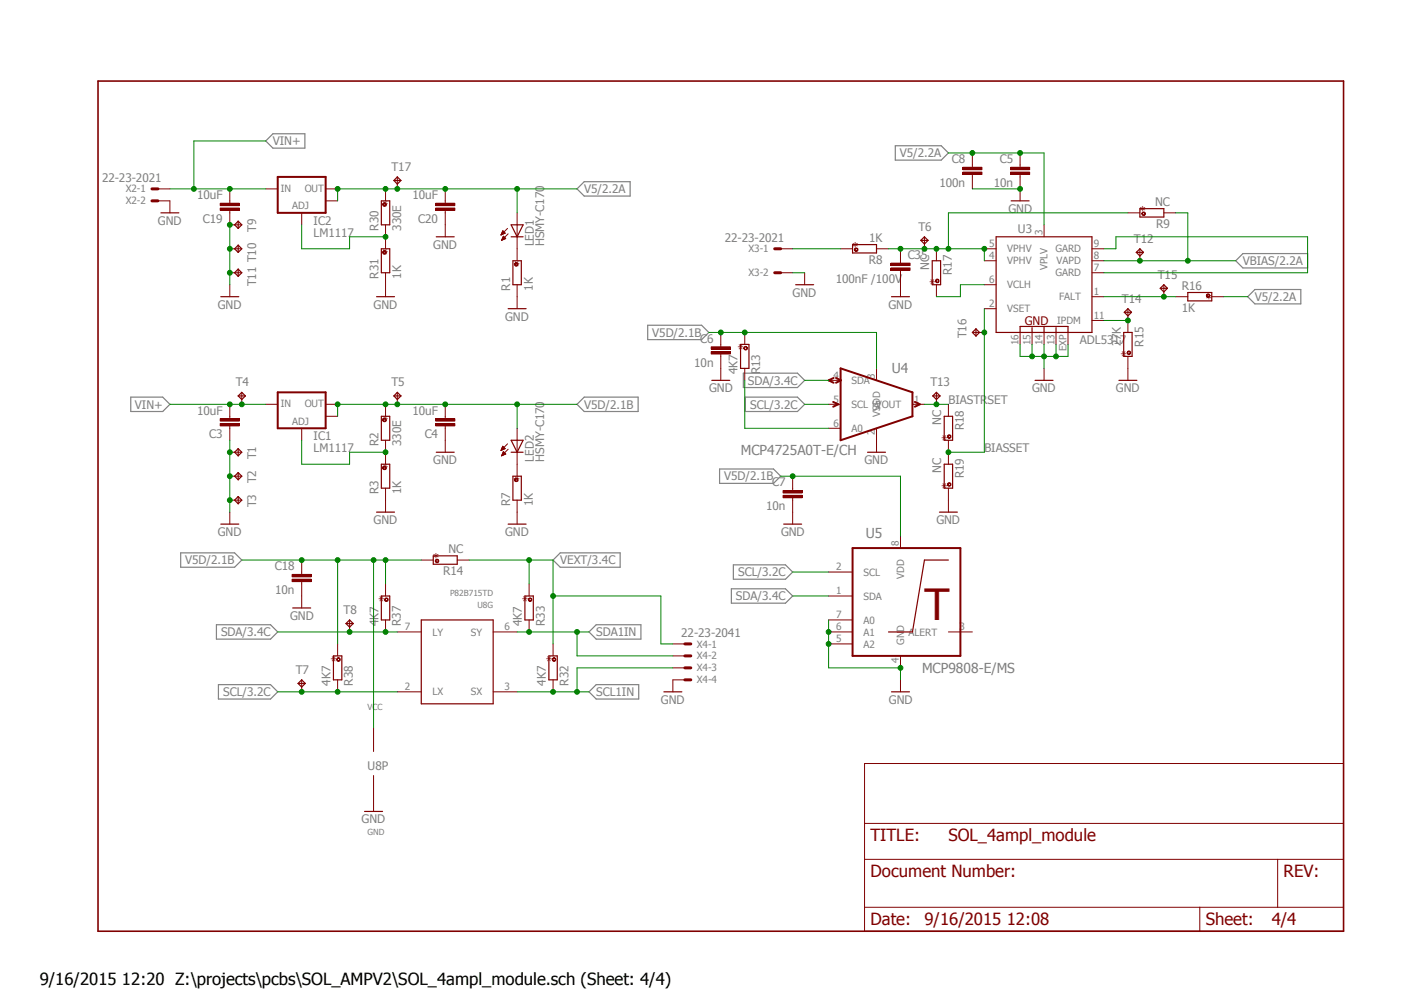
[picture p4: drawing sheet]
<svg xmlns="http://www.w3.org/2000/svg" width="297mm" height="210mm" viewBox="0 0 297 210" stroke-linecap="round" stroke-linejoin="round" font-family="sans-serif">
<defs><g id="words">
<text font-size="9.1" fill="#800000" x="196" y="131.4">T</text>
<g font-size="3.6" fill="#800000">
<text x="184.6" y="178.4">TITLE:</text>
<text x="201.1" y="178.4">SOL_4ampl_module</text>
<text x="184.6" y="186">Document Number:</text>
<text x="272.2" y="186">REV:</text>
<text x="184.6" y="196.2">Date:</text>
<text x="196" y="196.2">9/16/2015 12:08</text>
<text x="255.6" y="196.2">Sheet:</text>
<text x="269.6" y="196.2">4/4</text>
</g>
<text font-size="3.6" x="8.4" y="208.9">9/16/2015 12:20 Z:\projects\pcbs\SOL_AMPV2\SOL_4ampl_module.sch (Sheet: 4/4)</text>
<g font-size="2.9" fill="#808080">
<text x="189.1" y="79.1">U4</text>
<text x="157.1" y="96.5">MCP4725A0T-E/CH</text>
<text x="183.6" y="114.2">U5</text>
<text x="195.5" y="142.6">MCP9808-E/MS</text>
</g>
<g font-size="2.5" fill="#808080">
<text x="57.9" y="30.8">VIN+</text>
<text x="190.8" y="33.3">V5/2.2A</text>
<text x="201.8" y="34.6">C8</text>
<text x="212" y="34.6">C5</text>
<text x="21.6" y="38.7">22-23-2021</text>
<text x="83" y="36.2">T17</text>
<text x="123.9" y="40.9">V5/2.2A</text>
<text x="199.2" y="39.7">100n</text>
<text x="210.7" y="39.7">10n</text>
<text x="33.5" y="47.7">GND</text>
<text x="41.8" y="42.2">10uF</text>
<text x="43" y="47.3">C19</text>
<text x="66.5" y="47.7">IC2</text>
<text x="87.5" y="42.2">10uF</text>
<text x="88.7" y="47.3">C20</text>
<text x="213.8" y="45.1">GND</text>
<text x="244.9" y="43.6">NC</text>
<text x="54.3" y="49.2" transform="rotate(-90 54.3 49.2)">T9</text>
<text x="66.5" y="50.2">LM1117</text>
<text x="80.2" y="48.9" transform="rotate(-90 80.2 48.9)">R30</text>
<text x="85" y="48.9" transform="rotate(-90 85 48.9)">330E</text>
<text x="91.9" y="52.7">GND</text>
<text x="113.2" y="52.2" transform="rotate(-90 113.2 52.2)">LED1</text>
<text x="115.4" y="52.2" transform="rotate(-90 115.4 52.2)">HSMY-C170</text>
<text x="153.7" y="51.4">22-23-2021</text>
<text x="184.3" y="51.2">1K</text>
<text x="194.7" y="48.9">T6</text>
<text x="215.8" y="49.4">U3</text>
<text x="240.4" y="51.5">T12</text>
<text x="245.1" y="48.4">R9</text>
<text x="80.2" y="59.1" transform="rotate(-90 80.2 59.1)">R31</text>
<text x="85" y="59.1" transform="rotate(-90 85 59.1)">1K</text>
<text x="177.2" y="60">100nF /100V</text>
<text x="184.2" y="56">R8</text>
<text x="192.4" y="54.9">C35</text>
<text x="197" y="57.1" transform="rotate(-90 197 57.1)">NC</text>
<text x="201.8" y="58.3" transform="rotate(-90 201.8 58.3)">R17</text>
<text x="245.5" y="59.1">T15</text>
<text x="263.5" y="56.2">VBIAS/2.2A</text>
<text x="46.2" y="65.4">GND</text>
<text x="54.3" y="60.7" transform="rotate(-90 54.3 60.7)">T11 T10</text>
<text x="79.2" y="65.4">GND</text>
<text x="108.2" y="61.6" transform="rotate(-90 108.2 61.6)">R1</text>
<text x="112.9" y="61.6" transform="rotate(-90 112.9 61.6)">1K</text>
<text x="168.1" y="62.9">GND</text>
<text x="188.4" y="65.4">GND</text>
<text x="237.9" y="64.2">T14</text>
<text x="250.6" y="61.4">R16</text>
<text x="266.1" y="63.8">V5/2.2A</text>
<text x="107.1" y="68">GND</text>
<text x="138.3" y="71.4">V5D/2.1B</text>
<text x="204.9" y="71.8" transform="rotate(-90 204.9 71.8)">T16</text>
<text x="250.6" y="66.2">1K</text>
<text x="147.2" y="77.7">10n</text>
<text x="148.5" y="72.6">C6</text>
<text x="229" y="73">ADL5317</text>
<text x="237.6" y="73.4" transform="rotate(-90 237.6 73.4)">27K</text>
<text x="242.4" y="73.5" transform="rotate(-90 242.4 73.5)">R15</text>
<text x="50" y="81.9">T4</text>
<text x="83" y="81.9">T5</text>
<text x="150.4" y="83.2">GND</text>
<text x="156.4" y="79.4" transform="rotate(-90 156.4 79.4)">4K7</text>
<text x="158.6" y="81.5">SDA/3.4C</text>
<text x="161.2" y="79.4" transform="rotate(-90 161.2 79.4)">R13</text>
<text x="197.3" y="81.9">T13</text>
<text x="218.8" y="83.2">GND</text>
<text x="236.6" y="83.2">GND</text>
<text x="28.6" y="86.6">VIN+</text>
<text x="41.8" y="87.9">10uF</text>
<text x="87.5" y="87.9">10uF</text>
<text x="123.9" y="86.6">V5D/2.1B</text>
<text x="159" y="86.6">SCL/3.2C</text>
<text x="201.1" y="85.7">BIASTRSET</text>
<text x="44.4" y="93">C3</text>
<text x="66.5" y="95.9">LM1117</text>
<text x="66.5" y="93.3">IC1</text>
<text x="80.2" y="94.6" transform="rotate(-90 80.2 94.6)">R2</text>
<text x="85" y="94.6" transform="rotate(-90 85 94.6)">330E</text>
<text x="90" y="93">C4</text>
<text x="199.6" y="90.1" transform="rotate(-90 199.6 90.1)">NC</text>
<text x="204.3" y="91.3" transform="rotate(-90 204.3 91.3)">R18</text>
<text x="208.7" y="95.9">BIASSET</text>
<text x="54.3" y="97.4" transform="rotate(-90 54.3 97.4)">T1</text>
<text x="91.9" y="98.4">GND</text>
<text x="113.2" y="97.9" transform="rotate(-90 113.2 97.9)">LED2</text>
<text x="115.4" y="97.9" transform="rotate(-90 115.4 97.9)">HSMY-C170</text>
<text x="153.5" y="101.9">V5D/2.1B</text>
<text x="183.3" y="98.4">GND</text>
<text x="199.6" y="100.3" transform="rotate(-90 199.6 100.3)">NC</text>
<text x="204.3" y="101.4" transform="rotate(-90 204.3 101.4)">R19</text>
<text x="54.3" y="107.6" transform="rotate(-90 54.3 107.6)">T3</text>
<text x="54.3" y="102.5" transform="rotate(-90 54.3 102.5)">T2</text>
<text x="80.2" y="104.8" transform="rotate(-90 80.2 104.8)">R3</text>
<text x="85" y="104.8" transform="rotate(-90 85 104.8)">1K</text>
<text x="108.2" y="107.3" transform="rotate(-90 108.2 107.3)">R7</text>
<text x="112.9" y="107.3" transform="rotate(-90 112.9 107.3)">1K</text>
<text x="163.7" y="103.1">C7</text>
<text x="46.2" y="113.7">GND</text>
<text x="79.2" y="111.1">GND</text>
<text x="107.1" y="113.7">GND</text>
<text x="162.4" y="108.2">10n</text>
<text x="165.6" y="113.7">GND</text>
<text x="198.5" y="111.1">GND</text>
<text x="39.3" y="119.6">V5D/2.1B</text>
<text x="95.1" y="117.2">NC</text>
<text x="118.8" y="119.6">VEXT/3.4C</text>
<text x="58.2" y="120.9">C18</text>
<text x="58.3" y="126">10n</text>
<text x="93.9" y="122">R14</text>
<text x="156.5" y="122.2">SCL/3.2C</text>
<text x="61.5" y="131.4">GND</text>
<text x="72.9" y="130.2">T8</text>
<text x="156" y="127.3">SDA/3.4C</text>
<text x="46.9" y="134.9">SDA/3.4C</text>
<text x="80.2" y="132.7" transform="rotate(-90 80.2 132.7)">4K7</text>
<text x="85" y="132.7" transform="rotate(-90 85 132.7)">R37</text>
<text x="110.7" y="132.7" transform="rotate(-90 110.7 132.7)">4K7</text>
<text x="115.5" y="132.7" transform="rotate(-90 115.5 132.7)">R33</text>
<text x="126.4" y="134.9">SDA1IN</text>
<text x="144.4" y="135.1">22-23-2041</text>
<text x="62.7" y="142.9">T7</text>
<text x="47.3" y="147.6">SCL/3.2C</text>
<text x="70.1" y="145.4" transform="rotate(-90 70.1 145.4)">4K7</text>
<text x="74.8" y="145.4" transform="rotate(-90 74.8 145.4)">R38</text>
<text x="115.7" y="145.4" transform="rotate(-90 115.7 145.4)">4K7</text>
<text x="120.6" y="145.4" transform="rotate(-90 120.6 145.4)">R32</text>
<text x="126.4" y="147.6">SCL1IN</text>
<text x="140.1" y="149.2">GND</text>
<text x="188.5" y="149.2">GND</text>
<text x="77.9" y="163.2">U8P</text>
<text x="76.7" y="174.6">GND</text>
</g>
<g font-size="2.5" fill="#800000">
<text x="83" y="43.9" transform="rotate(-90 83 43.9)">*</text>
<text x="241.6" y="45.6">*</text>
<text x="180.7" y="53.3">*</text>
<text x="83" y="54" transform="rotate(-90 83 54)">*</text>
<text x="110.9" y="56.6" transform="rotate(-90 110.9 56.6)">*</text>
<text x="199" y="60.5" transform="rotate(-90 199 60.5)">*</text>
<text x="255.6" y="64.2">*</text>
<text x="217.3" y="69">GND</text>
<text x="158.4" y="74.3" transform="rotate(-90 158.4 74.3)">*</text>
<text x="239.6" y="75.6" transform="rotate(-90 239.6 75.6)">*</text>
<text x="83" y="89.5" transform="rotate(-90 83 89.5)">*</text>
<text x="201.6" y="93.4" transform="rotate(-90 201.6 93.4)">*</text>
<text x="83" y="99.7" transform="rotate(-90 83 99.7)">*</text>
<text x="110.9" y="102.2" transform="rotate(-90 110.9 102.2)">*</text>
<text x="201.6" y="103.6" transform="rotate(-90 201.6 103.6)">*</text>
<text x="91.8" y="119.3">*</text>
<text x="82.3" y="127.6" transform="rotate(-90 82.3 127.6)">*</text>
<text x="112.7" y="127.6" transform="rotate(-90 112.7 127.6)">*</text>
<text x="72.1" y="140.3" transform="rotate(-90 72.1 140.3)">*</text>
<text x="117.8" y="140.3" transform="rotate(-90 117.8 140.3)">*</text>
</g>
<g font-size="2.1" fill="#808080">
<text x="26.7" y="40.8">X2-1</text>
<text x="59.5" y="40.7">IN</text>
<text x="64.6" y="40.7">OUT</text>
<text x="26.7" y="43.3">X2-2</text>
<text x="61.9" y="44.4">ADJ</text>
<text x="158.7" y="53.5">X3-1</text>
<text x="209.7" y="52.4">5</text>
<text x="213.6" y="53.5">VPHV</text>
<text x="221" y="49.8" transform="rotate(-90 221 49.8)">3</text>
<text x="223.8" y="53.5">GARD</text>
<text x="231.9" y="52.4">9</text>
<text x="158.7" y="58.6">X3-2</text>
<text x="209.7" y="60">6</text>
<text x="209.7" y="54.9">4</text>
<text x="213.6" y="56">VPHV</text>
<text x="222.1" y="57.3" transform="rotate(-90 222.1 57.3)">VPLV</text>
<text x="223.8" y="58.6">GARD</text>
<text x="224" y="56">VAPD</text>
<text x="231.9" y="57.4">7</text>
<text x="231.9" y="54.9">8</text>
<text x="209.7" y="65.1">2</text>
<text x="213.6" y="61.1">VCLH</text>
<text x="224.5" y="63.7">FALT</text>
<text x="231.9" y="62.5">1</text>
<text x="213.6" y="66.2">VSET</text>
<text x="224.1" y="68.7">IPDM</text>
<text x="231.9" y="67.6">11</text>
<text x="215.9" y="73.2" transform="rotate(-90 215.9 73.2)">16</text>
<text x="218.5" y="73.2" transform="rotate(-90 218.5 73.2)">15</text>
<text x="221" y="73.2" transform="rotate(-90 221 73.2)">14</text>
<text x="223.6" y="73.2" transform="rotate(-90 223.6 73.2)">13</text>
<text x="226.1" y="74.5" transform="rotate(-90 226.1 74.5)">EXP</text>
<text x="176.7" y="80.3">4</text>
<text x="180.5" y="81.4">SDA</text>
<text x="185.5" y="80.3" transform="rotate(-90 185.5 80.3)">3</text>
<text x="59.5" y="86.4">IN</text>
<text x="64.6" y="86.4">OUT</text>
<text x="176.7" y="85.4">5</text>
<text x="180.5" y="86.5">SCL</text>
<text x="185.7" y="86.5">VOUT</text>
<text x="186.6" y="88.5" transform="rotate(-90 186.6 88.5)">VSS</text>
<text x="186.6" y="87.2" transform="rotate(-90 186.6 87.2)">VDD</text>
<text x="193.8" y="85.4">1</text>
<text x="61.9" y="90">ADJ</text>
<text x="176.7" y="90.5">6</text>
<text x="180.5" y="91.6">A0</text>
<text x="185.5" y="92.3" transform="rotate(-90 185.5 92.3)">2</text>
<text x="190.5" y="115.9" transform="rotate(-90 190.5 115.9)">8</text>
<text x="177.3" y="120.9">2</text>
<text x="177.3" y="126">1</text>
<text x="183.1" y="122">SCL</text>
<text x="191.7" y="122.7" transform="rotate(-90 191.7 122.7)">VDD</text>
<text x="177.3" y="131.1">7</text>
<text x="183.1" y="127.1">SDA</text>
<text x="85.8" y="133.6">7</text>
<text x="91.7" y="134.7">LY</text>
<text x="99.8" y="134.7">SY</text>
<text x="106.9" y="133.6">6</text>
<text x="147.7" y="137.3">X4-1</text>
<text x="177.3" y="133.6">6</text>
<text x="177.3" y="136.1">5</text>
<text x="183.1" y="132.2">A0</text>
<text x="183.1" y="134.7">A1</text>
<text x="183.1" y="137.3">A2</text>
<text x="191.7" y="136.7" transform="rotate(-90 191.7 136.7)">GND</text>
<text x="192.7" y="134.7">ALERT</text>
<text x="203.4" y="133.6">3</text>
<text x="147.7" y="139.8">X4-2</text>
<text x="147.7" y="142.4">X4-3</text>
<text x="190.5" y="140.5" transform="rotate(-90 190.5 140.5)">4</text>
<text x="85.8" y="146.3">2</text>
<text x="91.7" y="147.4">LX</text>
<text x="99.8" y="147.4">SX</text>
<text x="106.9" y="146.3">3</text>
<text x="147.7" y="144.9">X4-4</text>
</g>
<g font-size="1.8" fill="#808080">
<text x="95.4" y="126.4">P82B715TD</text>
<text x="101.2" y="128.9">U8G</text>
<text x="77.9" y="150.5">VCC</text>
<text x="77.9" y="177.1">GND</text>
</g>
</g></defs>
<path d="M20.3 16.8l264.9 181.2M285.2 16.8l-264.9 181.2" fill="none" stroke="#fff" stroke-width=".21"/>
<g fill="none" stroke="#808080" stroke-width=".25">
<path d="M57.9 28.4h6.7v3h-6.7l-1.6-1.5zM123.9 38.5h9.7v3.1h-9.7l-1.6-1.6zM189.8 30.9h9.8l1.5 1.5-1.5 1.6h-9.8zM262 55.3l1.5-1.5h13.7v3h-13.7zM137.3 69h11.5l1.5 1.5-1.5 1.5h-11.5zM157.6 79.1h11.5l1.5 1.5-1.5 1.6h-11.5zM264.5 62.9l1.6-1.5h9.7v3h-9.7zM27.7 84.2h6.8l1.5 1.5-1.5 1.5h-6.8zM123.9 84.2h11.4v3h-11.4l-1.6-1.5zM152.6 99.4h11.4l1.5 1.6-1.5 1.5h-11.4zM158 84.2h11.1l1.5 1.5-1.5 1.5h-11.1zM38.3 117.2h11.4l1.6 1.5-1.6 1.6h-11.4z"/>
<path d="M118.8 117.2h12.7v3.1h-12.7l-1.5-1.6zM155.5 119.8h11l1.6 1.5-1.6 1.5h-11zM45.9 132.5h11.5l1.5 1.5-1.5 1.5h-11.5zM126.4 132.5h9.5v3h-9.5l-1.5-1.5zM155.1 124.8h11.4l1.6 1.6-1.6 1.5h-11.4zM46.3 145.2h11.1l1.5 1.5-1.5 1.5h-11.1zM126.4 145.2h9v3h-9l-1.5-1.5z"/>
</g>
<path d="M20.8 17.2h264.1v180.2h-264.1z" fill="none" stroke="#800000" stroke-width=".34"/>
<path d="M183.3 161.9h101.6v35.5h-101.6zM183.3 174.6h101.6M183.3 182.2h101.6M183.3 192.4h101.6M254.4 192.4v5M270.9 182.2v10.2" fill="none" stroke="#800000" stroke-width=".21"/>
<path d="M80.9 42.6h1.7v5.1h-1.7z" fill="none" stroke="#800000" stroke-width=".25"/>
<path d="M81.2 43.1l.5-.1 .2 .3-.1 .3-.1 .1-.5-.1-.1-.3 .3-.2 .4 .2-.1 .2-.3 .1-.3-.3z" fill-rule="evenodd" fill="#800000"/>
<path d="M81.2 43.1l.5-.1 .2 .3-.1 .3-.1 .1-.5-.1-.1-.3 .3-.2 .4 .2-.1 .2-.3 .1-.3-.3zM81.7 40v2.6M81.7 47.7v2.5" fill="none" stroke="#800000" stroke-width=".21"/>
<path d="M80.9 52.7h1.7v5.1h-1.7z" fill="none" stroke="#800000" stroke-width=".25"/>
<path d="M81.2 53.3l.5-.2 .2 .4-.1 .3-.1 .1-.5-.1-.1-.3 .3-.2 .4 .2-.1 .2-.3 .1-.3-.3z" fill-rule="evenodd" fill="#800000"/>
<path d="M48.7 42.6v.5M48.7 44.6v.5M81.2 53.3l.5-.2 .2 .4-.1 .3-.1 .1-.5-.1-.1-.3 .3-.2 .4 .2-.1 .2-.3 .1-.3-.3zM81.7 50.2v2.5M81.7 57.8v2.6" fill="none" stroke="#800000" stroke-width=".21"/>
<path d="M46.7 43.1h4.1v.5h-4.1z" fill-rule="evenodd" fill="#800000"/>
<path d="M46.7 43.1h4.1v.5h-4.1z" fill="none" stroke="#800000" stroke-width=".21"/>
<path d="M46.7 44.1h4.1v.5h-4.1z" fill-rule="evenodd" fill="#800000"/>
<path d="M46.7 44.1h4.1v.5h-4.1zM48.7 40v2.6M48.7 45.1v2.6h2.6M48.7 52.7h2.6M48.7 57.8h2.6M94.4 42.6v.5M94.4 44.6v.5M48.7 60.4v2.5M81.7 60.4v2.5" fill="none" stroke="#800000" stroke-width=".21"/>
<path d="M50.5 46.9l.8 .8-.8 .7M50.5 46.9l-.8 .8 .8 .7M50.5 46.9v1.5M50.5 52v1.5M50.5 57.1v1.5M50.5 52l.8 .7-.8 .8M50.5 52l-.8 .7 .8 .8M50.5 57.1l.8 .7-.8 .8M50.5 57.1l-.8 .7 .8 .8M46.8 62.9h3.8M79.8 62.9h3.8" fill="none" stroke="#800000" stroke-width=".25"/>
<path d="M92.4 43.1h4v.5h-4z" fill-rule="evenodd" fill="#800000"/>
<path d="M92.4 43.1h4v.5h-4z" fill="none" stroke="#800000" stroke-width=".21"/>
<path d="M92.4 44.1h4v.5h-4z" fill-rule="evenodd" fill="#800000"/>
<g fill="none" stroke="#800000" stroke-width=".21">
<path d="M84.2 37.5v2.5M92.4 44.1h4v.5h-4zM94.4 40v2.6M94.4 45.1v5.1M106.3 49.8h.1M106.3 49.7h.2M106.3 49.6h.4M106.3 49.5h.6M106.3 51h.1M106.4 49.4h.7M106.4 50.8h.2M106.4 49.4h.6"/>
<path d="M106.4 50.8h.4M106.5 49.3h.4M106.5 50.7h.5M106.5 49.2h.3M106.5 50.6h.7M106.5 49.1h.3M106.5 50.5h.7M106.6 49h.1M106.6 50.4h.5M106.6 50.3h.4M106.7 50.2h.2M106.7 50.2h.1"/>
<path d="M106.7 50.1l.5 .5-.9 .4zM107.1 49.4l-.5-.5-.4 .9M107.1 49.4l-.9 .4M107.6 48.4l-1.4 1.4M107.7 49.6l-1.4 1.4M109.6 45.1v7.6"/>
</g>
<path d="M83.5 38.3l.7-.8 .8 .8M83.5 38.3l.7 .7 .8-.7M83.5 38.3h1.5M92.5 50.2h3.8M108.4 50.2h2.5M108.4 47.7h2.5l-1.3 2.5zM108.8 55.3h1.7v5.1h-1.7z" fill="none" stroke="#800000" stroke-width=".25"/>
<path d="M109.1 55.8l.5-.1 .3 .3-.1 .3-.5 .1-.2-.4 .3-.2 .3 .1v.3l-.3 .1-.3-.3z" fill-rule="evenodd" fill="#800000"/>
<path d="M33.5 40h2.5M33.5 42.6h2.5v2.5M109.1 55.8l.5-.1 .3 .3-.1 .3-.5 .1-.2-.4 .3-.2 .3 .1v.3l-.3 .1-.3-.3zM109.6 52.7v2.6M109.6 60.4v5" fill="none" stroke="#800000" stroke-width=".21"/>
<path d="M34.1 45.1h3.8M107.7 65.4h3.8M80.9 88.3h1.7v5h-1.7z" fill="none" stroke="#800000" stroke-width=".25"/>
<path d="M32.2 40h1.3M32.2 42.6h1.3" fill="none" stroke="#800000" stroke-width=".63"/>
<path d="M81.2 88.8l.5-.1 .2 .4-.1 .2-.1 .1-.5-.1-.1-.2 .3-.3 .3 .1 .1 .2-.4 .2-.3-.2z" fill-rule="evenodd" fill="#800000"/>
<path d="M81.2 88.8l.5-.1 .2 .4-.1 .2-.1 .1-.5-.1-.1-.2 .3-.3 .3 .1 .1 .2-.4 .2-.3-.2zM81.7 85.7v2.6M81.7 93.3v2.6" fill="none" stroke="#800000" stroke-width=".21"/>
<path d="M80.9 98.4h1.7v5.1h-1.7z" fill="none" stroke="#800000" stroke-width=".25"/>
<path d="M81.2 99l.5-.2 .2 .4-.1 .2-.1 .2-.5-.2-.1-.2 .3-.2 .3 .1 .1 .1-.4 .2-.3-.2z" fill-rule="evenodd" fill="#800000"/>
<path d="M48.7 88.3v.5M48.7 90.3v.5M81.2 99l.5-.2 .2 .4-.1 .2-.1 .2-.5-.2-.1-.2 .3-.2 .3 .1 .1 .1-.4 .2-.3-.2zM81.7 95.9v2.5M81.7 103.5v2.5" fill="none" stroke="#800000" stroke-width=".21"/>
<path d="M46.7 88.8h4.1v.5h-4.1z" fill-rule="evenodd" fill="#800000"/>
<path d="M46.7 88.8h4.1v.5h-4.1z" fill="none" stroke="#800000" stroke-width=".21"/>
<path d="M46.7 89.8h4.1v.5h-4.1z" fill-rule="evenodd" fill="#800000"/>
<path d="M46.7 89.8h4.1v.5h-4.1zM48.7 85.7v2.6M48.7 90.8v2.5M48.7 95.9h2.6M94.4 88.3v.5M94.4 90.3v.5M48.7 108.6v2.5M48.7 101h2.6M48.7 106h2.6M81.7 106v2.6" fill="none" stroke="#800000" stroke-width=".21"/>
<path d="M50.5 95.1l.8 .8-.8 .7M50.5 95.1l-.8 .8 .8 .7M50.5 95.1v1.5M46.8 111.1h3.8M50.5 100.2v1.5M50.5 105.3v1.5M50.5 100.2l.8 .8-.8 .7M50.5 100.2l-.8 .8 .8 .7M50.5 105.3l.8 .7-.8 .8M50.5 105.3l-.8 .7 .8 .8M79.8 108.6h3.8" fill="none" stroke="#800000" stroke-width=".25"/>
<path d="M92.4 88.8h4v.5h-4z" fill-rule="evenodd" fill="#800000"/>
<path d="M92.4 88.8h4v.5h-4z" fill="none" stroke="#800000" stroke-width=".21"/>
<path d="M92.4 89.8h4v.5h-4z" fill-rule="evenodd" fill="#800000"/>
<g fill="none" stroke="#800000" stroke-width=".21">
<path d="M51.3 83.2v2.5M84.2 83.2v2.5M92.4 89.8h4v.5h-4zM94.4 85.7v2.6M94.4 90.8v5.1M106.3 95.5h.1M106.3 95.4h.2M106.3 95.3h.5M106.4 95.2h.6M106.4 95.1h.7M106.4 96.6h.1M106.4 95h.6"/>
<path d="M106.4 96.5h.3M106.5 94.9h.4M106.5 96.4h.3M106.5 96.4h.6M106.5 94.8h.3M106.5 96.3h.7M106.5 94.7h.2M106.5 96.2h.6M106.6 94.6l.5 .5-.9 .4zM106.6 94.7h.1M106.6 96.1h.5M106.6 96h.4"/>
<path d="M106.7 95.9h.2M106.7 95.8l-.4 .8M106.7 95.8l.5 .5M106.7 95.8h.1M107.2 96.3l-.9 .3M107.6 94.1l-1.4 1.4M107.7 95.2l-1.4 1.4M109.6 90.8v7.6"/>
</g>
<path d="M50.5 83.9l.8-.7 .7 .7M50.5 83.9l.8 .8 .7-.8M50.5 83.9h1.5M83.5 83.9h1.5M83.5 83.9l.7-.7 .8 .7M83.5 83.9l.7 .8 .8-.8M92.5 95.9h3.8M108.4 95.9h2.5M108.4 93.3h2.5l-1.3 2.6zM108.8 101h1.7v5h-1.7z" fill="none" stroke="#800000" stroke-width=".25"/>
<path d="M109.1 101.5l.2-.1 .5 .1v.5l-.2 .1-.5-.1v-.2l.3-.3 .3 .1v.2l-.3 .2-.3-.2z" fill-rule="evenodd" fill="#800000"/>
<path d="M109.6 98.4v2.6M109.1 101.5l.2-.1 .5 .1v.5l-.2 .1-.5-.1v-.2l.3-.3 .3 .1v.2l-.3 .2-.3-.2zM109.6 106v5.1M84.2 134h5.1M104.6 134h5M84.2 146.7h5.1M104.6 146.7h5" fill="none" stroke="#800000" stroke-width=".21"/>
<path d="M107.7 111.1h3.8M89.3 131.4h15.3v17.8h-15.3zM116.4 139.1h1.7v5h-1.7z" fill="none" stroke="#800000" stroke-width=".25"/>
<path d="M117.2 139.6l.4-.2 .3 .4-.1 .3-.2 .1-.4-.1-.1-.3 .3-.2 .3 .2v.2l-.3 .1-.3-.3z" fill-rule="evenodd" fill="#800000"/>
<path d="M117.2 139.6l.4-.2 .3 .4-.1 .3-.2 .1-.4-.1-.1-.3 .3-.2 .3 .2v.2l-.3 .1-.3-.3zM117.3 136.5v2.6M117.3 144.1v2.6" fill="none" stroke="#800000" stroke-width=".21"/>
<path d="M111.3 126.4h1.8v5h-1.8z" fill="none" stroke="#800000" stroke-width=".25"/>
<path d="M112.1 126.9l.2-.1 .4 .1v.5l-.2 .1-.4-.1-.1-.3 .3-.2 .3 .2v.2l-.3 .1-.3-.3z" fill-rule="evenodd" fill="#800000"/>
<path d="M64 121.3v.5M64 123.3v.5M112.1 126.9l.2-.1 .4 .1v.5l-.2 .1-.4-.1-.1-.3 .3-.2 .3 .2v.2l-.3 .1-.3-.3zM112.2 123.8v2.6M112.2 131.4v2.6" fill="none" stroke="#800000" stroke-width=".21"/>
<path d="M61.9 122.8h4.1v.5h-4.1z" fill-rule="evenodd" fill="#800000"/>
<path d="M61.9 122.8h4.1v.5h-4.1z" fill="none" stroke="#800000" stroke-width=".21"/>
<path d="M61.9 121.8h4.1v.5h-4.1z" fill-rule="evenodd" fill="#800000"/>
<path d="M64 118.7v2.6M61.9 121.8h4.1v.5h-4.1zM64 123.8v5.1M74.1 131.4v2.6M64 144.1v2.6" fill="none" stroke="#800000" stroke-width=".21"/>
<path d="M62.1 128.9h3.8M73.4 132.2l.7-.8 .8 .8M73.4 132.2l.7 .8 .8-.8M73.4 132.2h1.5M80.9 126.4h1.7v5h-1.7zM63.2 144.9l.8-.8 .7 .8M63.2 144.9l.8 .8 .7-.8M63.2 144.9h1.5" fill="none" stroke="#800000" stroke-width=".25"/>
<path d="M81.6 126.9l.2-.1 .5 .1v.5l-.5 .1-.3-.4 .3-.2 .4 .2-.1 .2-.3 .1-.3-.3z" fill-rule="evenodd" fill="#800000"/>
<path d="M81.6 126.9l.2-.1 .5 .1v.5l-.5 .1-.3-.4 .3-.2 .4 .2-.1 .2-.3 .1-.3-.3zM81.7 123.8v2.6M81.7 131.4v2.6" fill="none" stroke="#800000" stroke-width=".21"/>
<path d="M70.7 139.1h1.8v5h-1.8z" fill="none" stroke="#800000" stroke-width=".25"/>
<path d="M71.5 139.6l.4-.2 .2 .2v.5l-.5 .1-.2-.4 .3-.2 .3 .2v.2l-.3 .1-.3-.3z" fill-rule="evenodd" fill="#800000"/>
<g fill="none" stroke="#800000" stroke-width=".21">
<path d="M56.3 40h2.6M64 45.1v2.6M69 40h2.6M69 42.6h2.6M208.7 55.3h2.5M208.7 52.7h2.5M221.4 47.7v2.5M231.5 57.8h2.6M231.5 55.3h2.6M231.5 52.7h2.6M208.7 65.4h2.5M208.7 60.4h2.5"/>
<path d="M216.3 70.5v2.5M218.8 70.5v2.5M221.4 70.5v2.5M223.9 70.5v2.5M226.4 70.5v2.5M231.5 67.9h2.6M231.5 62.9h2.6M56.3 85.7h2.6M64 90.8v2.5M69 85.7h2.6M69 88.3h2.6M71.5 139.6l.4-.2 .2 .2v.5l-.5 .1-.2-.4 .3-.2 .3 .2v.2l-.3 .1-.3-.3z"/>
<path d="M71.6 136.5v2.6M71.6 144.1v2.6"/>
</g>
<path d="M58.9 37.5h10.1v7.6h-10.1zM58.9 83.2h10.1v7.6h-10.1z" fill="none" stroke="#800000" stroke-width=".42"/>
<path d="M180.8 51.9h5v1.7h-5zM211.2 50.2h20.3v20.3h-20.3zM216.3 70.5v-1.3h10.1v1.3M218.8 69.5v1M221.4 69.2v1.3M223.9 69.5v1" fill="none" stroke="#800000" stroke-width=".25"/>
<path d="M181.2 52.7l.2-.1 .5 .1v.5l-.5 .1-.3-.4 .3-.2 .4 .2-.1 .2-.3 .1-.3-.3z" fill-rule="evenodd" fill="#800000"/>
<path d="M165.5 52.7h2.6M165.5 57.8h2.6M170.6 57.8v2.6M178.2 52.7h2.6M181.2 52.7l.2-.1 .5 .1v.5l-.5 .1-.3-.4 .3-.2 .4 .2-.1 .2-.3 .1-.3-.3zM185.8 52.7h2.6M190.9 55.3v.5M190.9 57.3v.5" fill="none" stroke="#800000" stroke-width=".21"/>
<path d="M164.2 52.7h1.3M164.2 57.8h1.3" fill="none" stroke="#800000" stroke-width=".63"/>
<path d="M168.7 60.4h3.8" fill="none" stroke="#800000" stroke-width=".25"/>
<path d="M188.9 56.8h4.1v.5h-4.1z" fill-rule="evenodd" fill="#800000"/>
<path d="M188.9 56.8h4.1v.5h-4.1z" fill="none" stroke="#800000" stroke-width=".21"/>
<path d="M188.9 55.8h4.1v.5h-4.1z" fill-rule="evenodd" fill="#800000"/>
<path d="M216.3 35v.5M216.3 37v.5M188.9 55.8h4.1v.5h-4.1zM190.9 52.7v2.6M190.9 57.8v5.1M221.4 78.1v2.5" fill="none" stroke="#800000" stroke-width=".21"/>
<path d="M189 62.9h3.8M219.5 80.6h3.8" fill="none" stroke="#800000" stroke-width=".25"/>
<path d="M214.2 36.5h4.1v.5h-4.1z" fill-rule="evenodd" fill="#800000"/>
<path d="M214.2 36.5h4.1v.5h-4.1z" fill="none" stroke="#800000" stroke-width=".21"/>
<path d="M214.2 35.5h4.1v.5h-4.1z" fill-rule="evenodd" fill="#800000"/>
<path d="M214.2 35.5h4.1v.5h-4.1zM216.3 32.4v2.6M216.3 37.5v5.1M196 50.2v2.5M241.7 52.7v2.6" fill="none" stroke="#800000" stroke-width=".21"/>
<path d="M195.2 51l.8-.8 .8 .8M195.2 51l.8 .7 .8-.7M195.2 51h1.6M214.4 42.6h3.8M240.9 53.5l.8-.8 .7 .8M240.9 53.5l.8 .8 .7-.8M240.9 53.5h1.5M241.7 44.2h5.1v1.8h-5.1z" fill="none" stroke="#800000" stroke-width=".25"/>
<path d="M242.1 45.1l.5-.1 .3 .3-.1 .3-.2 .1-.5-.1v-.3l.3-.2 .3 .2v.2l-.3 .1-.3-.3z" fill-rule="evenodd" fill="#800000"/>
<path d="M239.1 45.1h2.6M242.1 45.1l.5-.1 .3 .3-.1 .3-.2 .1-.5-.1v-.3l.3-.2 .3 .2v.2l-.3 .1-.3-.3zM246.8 45.1h2.5M152.8 73v.5M152.8 75.1v.5M185.8 78.1v2.5M175.7 85.7h2.5M175.7 90.8h2.5M175.7 80.6h2.5M185.8 90.8v5.1M193.5 85.7h2.5" fill="none" stroke="#800000" stroke-width=".21"/>
<path d="M178.2 78.1l15.3 5.1v5.1l-15.3 5zM176.7 85.2l1 .5-1 .5M176.7 80.1l-1 .5 1 .6M177.2 80.1l1.1 .5-1.1 .6M194 85.2l1 .5-1 .5" fill="none" stroke="#800000" stroke-width=".42"/>
<path d="M183.9 95.9h3.8" fill="none" stroke="#800000" stroke-width=".25"/>
<path d="M150.8 74.5h4.1v.6h-4.1z" fill-rule="evenodd" fill="#800000"/>
<path d="M150.8 74.5h4.1v.6h-4.1z" fill="none" stroke="#800000" stroke-width=".21"/>
<path d="M150.8 73.5h4.1v.5h-4.1z" fill-rule="evenodd" fill="#800000"/>
<path d="M150.8 73.5h4.1v.5h-4.1zM152.8 70.5v2.5M152.8 75.6v5" fill="none" stroke="#800000" stroke-width=".21"/>
<path d="M157 73h1.8v5.1h-1.8zM150.9 80.6h3.8" fill="none" stroke="#800000" stroke-width=".25"/>
<path d="M157.8 73.6l.4-.2 .3 .4-.1 .2-.4 .2-.3-.4 .3-.2 .3 .1v.3l-.3 .1-.3-.3z" fill-rule="evenodd" fill="#800000"/>
<path d="M157.8 73.6l.4-.2 .3 .4-.1 .2-.4 .2-.3-.4 .3-.2 .3 .1v.3l-.3 .1-.3-.3zM157.9 70.5v2.5M157.9 78.1v2.5M198.5 83.2v2.5" fill="none" stroke="#800000" stroke-width=".21"/>
<path d="M197.8 83.9l.7-.7 .8 .7M197.8 83.9l.7 .8 .8-.8M197.8 83.9h1.5M91.9 117.9h5v1.7h-5z" fill="none" stroke="#800000" stroke-width=".25"/>
<path d="M92.4 118.7l.1-.1 .5 .1v.5l-.2 .1-.4-.1-.1-.2 .3-.3 .3 .1v.2l-.3 .2-.3-.2z" fill-rule="evenodd" fill="#800000"/>
<g fill="none" stroke="#800000" stroke-width=".21">
<path d="M89.3 118.7h2.6M92.4 118.7l.1-.1 .5 .1v.5l-.2 .1-.4-.1-.1-.2 .3-.3 .3 .1v.2l-.3 .2-.3-.2zM96.9 118.7h2.6M168.1 103.5v.5M168.1 105.5v.5M190.9 113.7v2.5M175.7 121.3h5.1M175.7 126.4h5.1M175.7 131.4h5.1M175.7 134h5.1M175.7 136.5h5.1M190.9 139.1v2.5"/>
<path d="M201.1 134h5.1"/>
</g>
<path d="M180.8 116.2h22.8v22.9h-22.8z" fill="none" stroke="#800000" stroke-width=".42"/>
<path d="M201.1 118.7h-5.1l-2.5 15.3h-5.1" fill="none" stroke="#800000" stroke-width=".25"/>
<path d="M166 105h4.1v.5h-4.1z" fill-rule="evenodd" fill="#800000"/>
<path d="M166 105h4.1v.5h-4.1z" fill="none" stroke="#800000" stroke-width=".21"/>
<path d="M166 104h4.1v.5h-4.1z" fill-rule="evenodd" fill="#800000"/>
<g fill="none" stroke="#800000" stroke-width=".21">
<path d="M206.2 35v.5M206.2 37v.5M239.1 65.4v2.5M166 104h4.1v.5h-4.1zM168.1 101v2.5M168.1 106v5.1M142.7 136.5h2.5M142.7 139.1h2.5M79.2 154.3v5M142.7 141.6h2.5M145.2 144.1h-2.5v2.6M190.9 144.1v2.6"/>
<path d="M79.2 164.4v7.6"/>
</g>
<path d="M238.4 66.2l.7-.8 .8 .8M238.4 66.2l.7 .8 .8-.8M238.4 66.2h1.5M166.2 111.1h3.8M140.8 146.7h3.8M189 146.7h3.8M77.3 172h3.8" fill="none" stroke="#800000" stroke-width=".25"/>
<path d="M145.2 136.5h1.3M145.2 139.1h1.3M145.2 141.6h1.3M145.2 144.1h1.3" fill="none" stroke="#800000" stroke-width=".63"/>
<path d="M204.1 36.5h4.1v.5h-4.1z" fill-rule="evenodd" fill="#800000"/>
<path d="M204.1 36.5h4.1v.5h-4.1z" fill="none" stroke="#800000" stroke-width=".21"/>
<path d="M204.1 35.5h4.1v.5h-4.1z" fill-rule="evenodd" fill="#800000"/>
<path d="M204.1 35.5h4.1v.5h-4.1zM206.2 32.4v2.6M206.2 37.5v2.5" fill="none" stroke="#800000" stroke-width=".21"/>
<path d="M238.2 70.5h1.8v5.1h-1.8z" fill="none" stroke="#800000" stroke-width=".25"/>
<path d="M239.1 74.6l.4-.2 .2 .4-.1 .2-.4 .2-.2-.4 .3-.3 .3 .1v.4l-.3 .1-.3-.3z" fill-rule="evenodd" fill="#800000"/>
<path d="M239.1 74.6l.4-.2 .2 .4-.1 .2-.4 .2-.2-.4 .3-.3 .3 .1v.4l-.3 .1-.3-.3zM239.1 67.9v2.6M239.1 75.6v5" fill="none" stroke="#800000" stroke-width=".21"/>
<path d="M251.8 62h5.1v1.8h-5.1zM237.2 80.6h3.8" fill="none" stroke="#800000" stroke-width=".25"/>
<path d="M255.8 62.5l.4-.2 .3 .4v.2l-.5 .2-.2-.4 .3-.3 .3 .1v.3l-.3 .1-.3-.2z" fill-rule="evenodd" fill="#800000"/>
<path d="M246.8 60.4v2.5M249.3 62.9h2.5M255.8 62.5l.4-.2 .3 .4v.2l-.5 .2-.2-.4 .3-.3 .3 .1v.3l-.3 .1-.3-.2zM256.9 62.9h2.6" fill="none" stroke="#800000" stroke-width=".21"/>
<path d="M197.7 55.3h1.7v5.1h-1.7zM246 61.1l.8-.7 .7 .7M246 61.1l.8 .8 .7-.8M246 61.1h1.5" fill="none" stroke="#800000" stroke-width=".25"/>
<path d="M198.4 59.4l.4-.2 .2 .2v.4l-.4 .1-.3-.3 .3-.3 .3 .1v.3l-.3 .1-.3-.2z" fill-rule="evenodd" fill="#800000"/>
<path d="M198.4 59.4l.4-.2 .2 .2v.4l-.4 .1-.3-.3 .3-.3 .3 .1v.3l-.3 .1-.3-.2zM198.5 52.7v2.6M198.5 60.4v2.5" fill="none" stroke="#800000" stroke-width=".21"/>
<path d="M200.2 88.3h1.8v5h-1.8z" fill="none" stroke="#800000" stroke-width=".25"/>
<path d="M201 92.3l.1-.1 .5 .1v.5l-.5 .1-.2-.3 .3-.3 .3 .1v.3l-.3 .1-.3-.2z" fill-rule="evenodd" fill="#800000"/>
<path d="M201 92.3l.1-.1 .5 .1v.5l-.5 .1-.2-.3 .3-.3 .3 .1v.3l-.3 .1-.3-.2zM201.1 85.7v2.6M201.1 93.3v2.6" fill="none" stroke="#800000" stroke-width=".21"/>
<path d="M200.2 98.4h1.8v5.1h-1.8z" fill="none" stroke="#800000" stroke-width=".25"/>
<path d="M201 102.5l.1-.1 .5 .1v.5l-.5 .1-.2-.4 .3-.2 .3 .1v.3l-.3 .1-.3-.3z" fill-rule="evenodd" fill="#800000"/>
<path d="M206.2 70.5h2.5M201.1 95.9v2.5M201 102.5l.1-.1 .5 .1v.5l-.5 .1-.2-.4 .3-.2 .3 .1v.3l-.3 .1-.3-.3zM201.1 103.5v5.1" fill="none" stroke="#800000" stroke-width=".21"/>
<path d="M206.9 69.7l-.7 .8 .7 .7M206.9 69.7l.8 .8-.8 .7M206.9 69.7v1.5M199.2 108.6h3.8" fill="none" stroke="#800000" stroke-width=".25"/>
<path d="M48.7 47.7v10.1" fill="none" stroke="#008000" stroke-width=".21"/>
<circle cx="48.7" cy="47.7" r=".51" fill="#008000"/>
<circle cx="48.7" cy="47.7" r=".51" fill="none" stroke="#008000" stroke-width=".21"/>
<circle cx="48.7" cy="52.7" r=".51" fill="#008000"/>
<circle cx="48.7" cy="52.7" r=".51" fill="none" stroke="#008000" stroke-width=".21"/>
<circle cx="48.7" cy="57.8" r=".51" fill="#008000"/>
<g fill="none" stroke="#008000" stroke-width=".21">
<path d="M48.7 57.8v2.6M48.7 93.3v15.3"/>
<circle cx="48.7" cy="57.8" r=".51"/>
</g>
<circle cx="48.7" cy="95.9" r=".51" fill="#008000"/>
<circle cx="48.7" cy="95.9" r=".51" fill="none" stroke="#008000" stroke-width=".21"/>
<circle cx="48.7" cy="101" r=".51" fill="#008000"/>
<circle cx="48.7" cy="101" r=".51" fill="none" stroke="#008000" stroke-width=".21"/>
<circle cx="48.7" cy="106" r=".51" fill="#008000"/>
<g fill="none" stroke="#008000" stroke-width=".21">
<path d="M168.1 57.8h2.5M216.3 73v2.6h7.6M221.4 75.6v2.5"/>
<circle cx="48.7" cy="106" r=".51"/>
</g>
<circle cx="221.4" cy="75.6" r=".51" fill="#008000"/>
<g fill="none" stroke="#008000" stroke-width=".21">
<path d="M223.9 73v2.6h2.5v-2.6"/>
<circle cx="221.4" cy="75.6" r=".51"/>
</g>
<circle cx="223.9" cy="75.6" r=".51" fill="#008000"/>
<g fill="none" stroke="#008000" stroke-width=".21">
<path d="M218.8 73v2.6M221.4 73v2.6"/>
<circle cx="223.9" cy="75.6" r=".51"/>
</g>
<circle cx="218.8" cy="75.6" r=".51" fill="#008000"/>
<g fill="none" stroke="#008000" stroke-width=".21">
<path d="M206.2 40h10.1"/>
<circle cx="218.8" cy="75.6" r=".51"/>
</g>
<circle cx="216.3" cy="40" r=".51" fill="#008000"/>
<g fill="none" stroke="#008000" stroke-width=".21">
<path d="M175.7 131.4v5.1"/>
<circle cx="216.3" cy="40" r=".51"/>
</g>
<circle cx="175.7" cy="134" r=".51" fill="#008000"/>
<g fill="none" stroke="#008000" stroke-width=".21">
<path d="M175.7 136.5v5.1"/>
<circle cx="175.7" cy="134" r=".51"/>
</g>
<circle cx="175.7" cy="136.5" r=".51" fill="#008000"/>
<g fill="none" stroke="#008000" stroke-width=".21">
<path d="M175.7 141.6h15.2v2.5"/>
<circle cx="175.7" cy="136.5" r=".51"/>
</g>
<circle cx="190.9" cy="141.6" r=".51" fill="#008000"/>
<g fill="none" stroke="#008000" stroke-width=".21">
<path d="M36 40h5.1M48.7 40h7.6"/>
<circle cx="190.9" cy="141.6" r=".51"/>
</g>
<circle cx="48.7" cy="40" r=".51" fill="#008000"/>
<g fill="none" stroke="#008000" stroke-width=".21">
<path d="M41.1 29.9v10.1h7.6"/>
<circle cx="48.7" cy="40" r=".51"/>
</g>
<circle cx="41.1" cy="40" r=".51" fill="#008000"/>
<g fill="none" stroke="#008000" stroke-width=".21">
<path d="M41.1 29.9h15.2M48.7 85.7h7.6"/>
<circle cx="41.1" cy="40" r=".51"/>
</g>
<circle cx="51.3" cy="85.7" r=".51" fill="#008000"/>
<circle cx="51.3" cy="85.7" r=".51" fill="none" stroke="#008000" stroke-width=".21"/>
<circle cx="48.7" cy="85.7" r=".51" fill="#008000"/>
<g fill="none" stroke="#008000" stroke-width=".21">
<path d="M81.7 50.2h-7.6v2.5h-10.1M36 85.7h12.7"/>
<circle cx="48.7" cy="85.7" r=".51"/>
</g>
<circle cx="81.7" cy="50.2" r=".51" fill="#008000"/>
<g fill="none" stroke="#008000" stroke-width=".21">
<path d="M64 47.7v5M81.7 40h12.7"/>
<circle cx="81.7" cy="50.2" r=".51"/>
</g>
<circle cx="81.7" cy="40" r=".51" fill="#008000"/>
<circle cx="81.7" cy="40" r=".51" fill="none" stroke="#008000" stroke-width=".21"/>
<circle cx="94.4" cy="40" r=".51" fill="#008000"/>
<circle cx="94.4" cy="40" r=".51" fill="none" stroke="#008000" stroke-width=".21"/>
<circle cx="84.2" cy="40" r=".51" fill="#008000"/>
<g fill="none" stroke="#008000" stroke-width=".21">
<path d="M94.4 40h27.9M109.6 40v5.1"/>
<circle cx="84.2" cy="40" r=".51"/>
</g>
<circle cx="109.6" cy="40" r=".51" fill="#008000"/>
<g fill="none" stroke="#008000" stroke-width=".21">
<path d="M81.7 40h-10.1v2.6"/>
<circle cx="109.6" cy="40" r=".51"/>
</g>
<circle cx="71.6" cy="40" r=".51" fill="#008000"/>
<g fill="none" stroke="#008000" stroke-width=".21">
<path d="M216.3 32.4h5.1v15.3"/>
<circle cx="71.6" cy="40" r=".51"/>
</g>
<circle cx="216.3" cy="32.4" r=".51" fill="#008000"/>
<g fill="none" stroke="#008000" stroke-width=".21">
<path d="M201.1 32.4h15.2"/>
<circle cx="216.3" cy="32.4" r=".51"/>
</g>
<circle cx="206.2" cy="32.4" r=".51" fill="#008000"/>
<g fill="none" stroke="#008000" stroke-width=".21">
<path d="M259.5 62.9h5M81.7 95.9h-7.6v2.5h-10.1"/>
<circle cx="206.2" cy="32.4" r=".51"/>
</g>
<circle cx="81.7" cy="95.9" r=".51" fill="#008000"/>
<g fill="none" stroke="#008000" stroke-width=".21">
<path d="M64 93.3v5.1M81.7 85.7h12.7"/>
<circle cx="81.7" cy="95.9" r=".51"/>
</g>
<circle cx="81.7" cy="85.7" r=".51" fill="#008000"/>
<circle cx="81.7" cy="85.7" r=".51" fill="none" stroke="#008000" stroke-width=".21"/>
<circle cx="94.4" cy="85.7" r=".51" fill="#008000"/>
<circle cx="94.4" cy="85.7" r=".51" fill="none" stroke="#008000" stroke-width=".21"/>
<circle cx="84.2" cy="85.7" r=".51" fill="#008000"/>
<g fill="none" stroke="#008000" stroke-width=".21">
<path d="M94.4 85.7h27.9M109.6 85.7v5.1"/>
<circle cx="84.2" cy="85.7" r=".51"/>
</g>
<circle cx="109.6" cy="85.7" r=".51" fill="#008000"/>
<g fill="none" stroke="#008000" stroke-width=".21">
<path d="M81.7 85.7h-10.1v2.6"/>
<circle cx="109.6" cy="85.7" r=".51"/>
</g>
<circle cx="71.6" cy="85.7" r=".51" fill="#008000"/>
<g fill="none" stroke="#008000" stroke-width=".21">
<path d="M51.3 118.7h30.4v5.1M71.6 118.7v17.8"/>
<circle cx="71.6" cy="85.7" r=".51"/>
</g>
<circle cx="71.6" cy="118.7" r=".51" fill="#008000"/>
<circle cx="71.6" cy="118.7" r=".51" fill="none" stroke="#008000" stroke-width=".21"/>
<circle cx="64" cy="118.7" r=".51" fill="#008000"/>
<g fill="none" stroke="#008000" stroke-width=".21">
<path d="M81.7 118.7h7.6"/>
<circle cx="64" cy="118.7" r=".51"/>
</g>
<circle cx="81.7" cy="118.7" r=".51" fill="#008000"/>
<g fill="none" stroke="#008000" stroke-width=".21">
<path d="M79.2 118.7v35.6"/>
<circle cx="81.7" cy="118.7" r=".51"/>
</g>
<circle cx="79.2" cy="118.7" r=".51" fill="#008000"/>
<g fill="none" stroke="#008000" stroke-width=".21">
<path d="M150.3 70.5h2.5"/>
<circle cx="79.2" cy="118.7" r=".51"/>
</g>
<circle cx="152.8" cy="70.5" r=".51" fill="#008000"/>
<g fill="none" stroke="#008000" stroke-width=".21">
<path d="M152.8 70.5h33v7.6"/>
<circle cx="152.8" cy="70.5" r=".51"/>
</g>
<circle cx="157.9" cy="70.5" r=".51" fill="#008000"/>
<g fill="none" stroke="#008000" stroke-width=".21">
<path d="M165.5 101h2.6"/>
<circle cx="157.9" cy="70.5" r=".51"/>
</g>
<circle cx="168.1" cy="101" r=".51" fill="#008000"/>
<g fill="none" stroke="#008000" stroke-width=".21">
<path d="M168.1 101h22.8v12.7M71.6 146.7h12.6"/>
<circle cx="168.1" cy="101" r=".51"/>
</g>
<circle cx="71.6" cy="146.7" r=".51" fill="#008000"/>
<g fill="none" stroke="#008000" stroke-width=".21">
<path d="M64 146.7h7.6"/>
<circle cx="71.6" cy="146.7" r=".51"/>
</g>
<circle cx="64" cy="146.7" r=".51" fill="#008000"/>
<g fill="none" stroke="#008000" stroke-width=".21">
<path d="M170.6 85.7h5.1M58.9 134h25.3M168.1 121.3h7.6M58.9 146.7h5.1"/>
<circle cx="64" cy="146.7" r=".51"/>
</g>
<circle cx="74.1" cy="134" r=".51" fill="#008000"/>
<circle cx="74.1" cy="134" r=".51" fill="none" stroke="#008000" stroke-width=".21"/>
<circle cx="81.7" cy="134" r=".51" fill="#008000"/>
<g fill="none" stroke="#008000" stroke-width=".21">
<path d="M170.6 80.6h5.1M109.6 134h15.3M168.1 126.4h7.6"/>
<circle cx="81.7" cy="134" r=".51"/>
</g>
<circle cx="112.2" cy="134" r=".51" fill="#008000"/>
<g fill="none" stroke="#008000" stroke-width=".21">
<path d="M122.3 134v5.1h20.4"/>
<circle cx="112.2" cy="134" r=".51"/>
</g>
<circle cx="122.3" cy="134" r=".51" fill="#008000"/>
<g fill="none" stroke="#008000" stroke-width=".21">
<path d="M109.6 146.7h7.7M122.3 146.7h2.6"/>
<circle cx="122.3" cy="134" r=".51"/>
</g>
<circle cx="117.3" cy="146.7" r=".51" fill="#008000"/>
<g fill="none" stroke="#008000" stroke-width=".21">
<path d="M142.7 141.6h-20.4v5.1h-5"/>
<circle cx="117.3" cy="146.7" r=".51"/>
</g>
<circle cx="122.3" cy="146.7" r=".51" fill="#008000"/>
<g fill="none" stroke="#008000" stroke-width=".21">
<path d="M168.1 52.7h10.1M188.4 52.7h20.3v2.6"/>
<circle cx="122.3" cy="146.7" r=".51"/>
</g>
<circle cx="208.7" cy="52.7" r=".51" fill="#008000"/>
<circle cx="208.7" cy="52.7" r=".51" fill="none" stroke="#008000" stroke-width=".21"/>
<circle cx="190.9" cy="52.7" r=".51" fill="#008000"/>
<circle cx="190.9" cy="52.7" r=".51" fill="none" stroke="#008000" stroke-width=".21"/>
<circle cx="196" cy="52.7" r=".51" fill="#008000"/>
<g fill="none" stroke="#008000" stroke-width=".21">
<path d="M201.1 45.1v7.6"/>
<circle cx="196" cy="52.7" r=".51"/>
</g>
<circle cx="201.1" cy="52.7" r=".51" fill="#008000"/>
<g fill="none" stroke="#008000" stroke-width=".21">
<path d="M201.1 45.1h38"/>
<circle cx="201.1" cy="52.7" r=".51"/>
</g>
<circle cx="198.5" cy="52.7" r=".51" fill="#008000"/>
<g fill="none" stroke="#008000" stroke-width=".21">
<path d="M234.1 52.7h2.5v-2.5h40.6v7.6h-43.1M234.1 55.3h17.7"/>
<circle cx="198.5" cy="52.7" r=".51"/>
</g>
<circle cx="241.7" cy="55.3" r=".51" fill="#008000"/>
<g fill="none" stroke="#008000" stroke-width=".21">
<path d="M249.3 45.1h2.5v10.2h10.2"/>
<circle cx="241.7" cy="55.3" r=".51"/>
</g>
<circle cx="251.8" cy="55.3" r=".51" fill="#008000"/>
<g fill="none" stroke="#008000" stroke-width=".21">
<path d="M157.9 80.6v10.2h17.8M196 85.7h5.1"/>
<circle cx="251.8" cy="55.3" r=".51"/>
</g>
<circle cx="198.5" cy="85.7" r=".51" fill="#008000"/>
<g fill="none" stroke="#008000" stroke-width=".21">
<path d="M99.5 118.7h17.8v17.8M112.2 118.7v5.1"/>
<circle cx="198.5" cy="85.7" r=".51"/>
</g>
<circle cx="112.2" cy="118.7" r=".51" fill="#008000"/>
<g fill="none" stroke="#008000" stroke-width=".21">
<path d="M117.3 126.4h22.8"/>
<circle cx="112.2" cy="118.7" r=".51"/>
</g>
<circle cx="117.3" cy="126.4" r=".51" fill="#008000"/>
<g fill="none" stroke="#008000" stroke-width=".21">
<path d="M234.1 67.9h5M140.1 126.4v10.1h2.6"/>
<circle cx="117.3" cy="126.4" r=".51"/>
</g>
<circle cx="239.1" cy="67.9" r=".51" fill="#008000"/>
<g fill="none" stroke="#008000" stroke-width=".21">
<path d="M234.1 62.9h15.2"/>
<circle cx="239.1" cy="67.9" r=".51"/>
</g>
<circle cx="246.8" cy="62.9" r=".51" fill="#008000"/>
<g fill="none" stroke="#008000" stroke-width=".21">
<path d="M208.7 60.4h-5.1v2.5h-5.1M201.1 95.9h7.6"/>
<circle cx="246.8" cy="62.9" r=".51"/>
</g>
<circle cx="201.1" cy="95.9" r=".51" fill="#008000"/>
<g fill="none" stroke="#008000" stroke-width=".21">
<path d="M208.7 65.4v30.5"/>
<circle cx="201.1" cy="95.9" r=".51"/>
</g>
<circle cx="208.7" cy="70.5" r=".51" fill="#008000"/>
<circle cx="208.7" cy="70.5" r=".51" fill="none" stroke="#008000" stroke-width=".21"/>
<use href="#words"/>
</svg>
